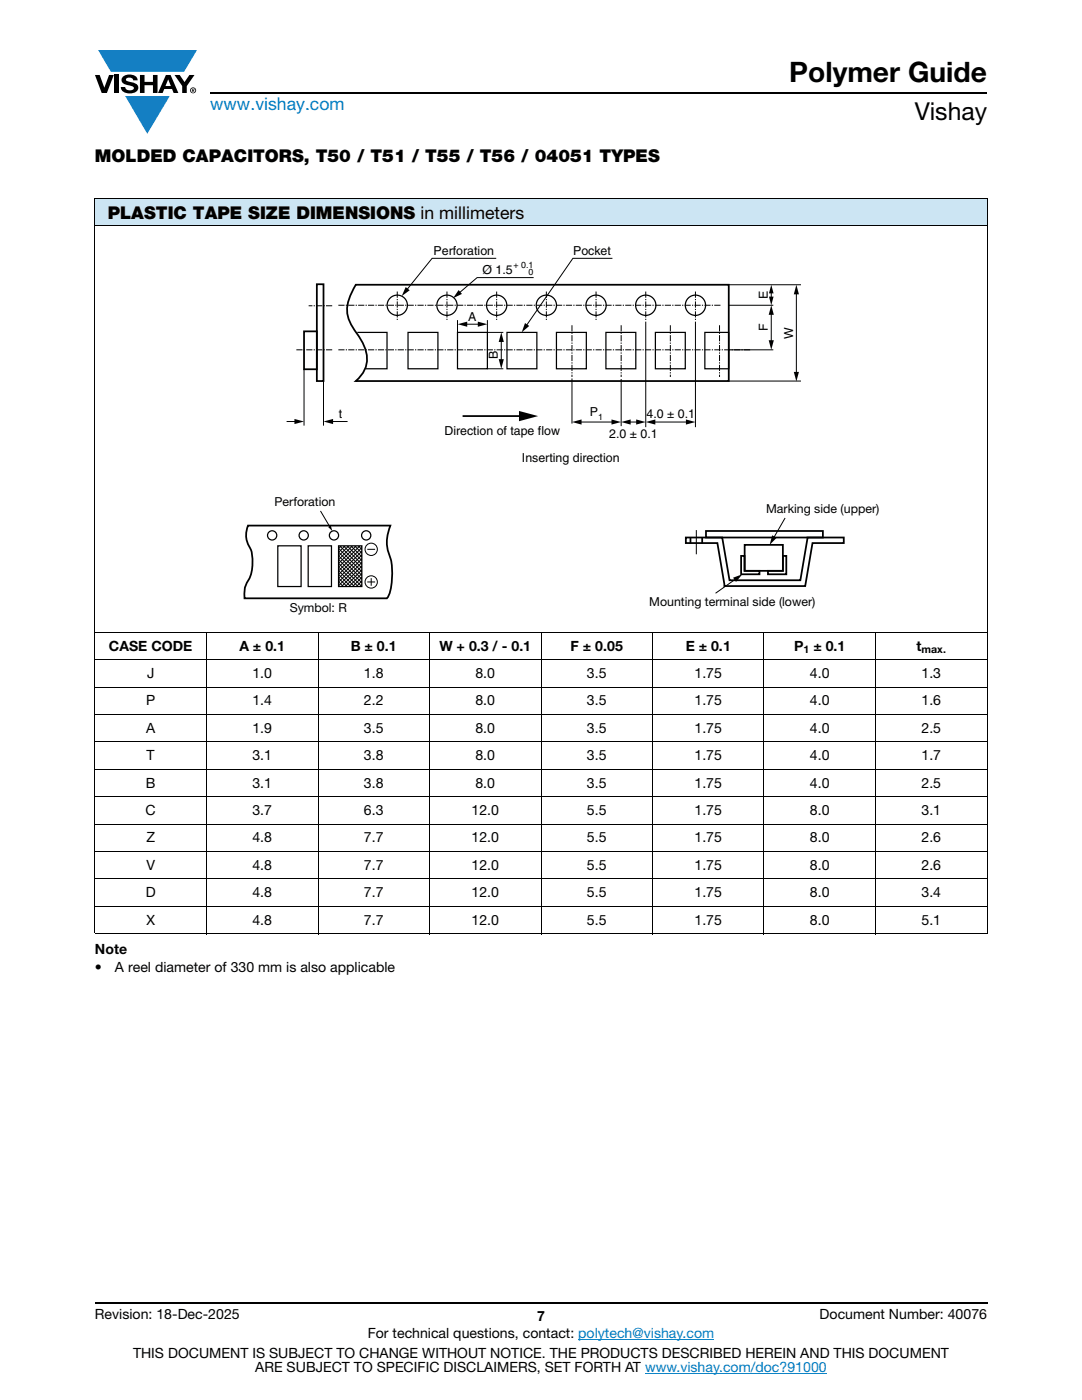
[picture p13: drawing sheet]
<svg xmlns="http://www.w3.org/2000/svg" width="216mm" height="279mm" viewBox="0 0 216 279" stroke-linecap="round" stroke-linejoin="round" font-family="sans-serif">
<defs><g id="words">
<text font-size="5.6" x="157.5" y="16.4">Polymer Guide</text>
<text font-size="4.9" x="182.5" y="24">Vishay</text>
<text font-size="3.5" fill="#007ec4" x="42" y="21.9">www.vishay.com</text>
<g font-size="3.5">
<text x="18.9" y="32.3">MOLDED CAPACITORS, T50 / T51 / T55 / T56 / 04051 TYPES</text>
<text x="21.5" y="43.6">PLASTIC TAPE SIZE DIMENSIONS in millimeters</text>
</g>
<g font-size="2.8">
<text x="21.7" y="129.8">CASE CODE</text>
<text x="47.8" y="129.8">A ± 0.1</text>
<text x="70" y="129.8">B ± 0.1</text>
<text x="87.7" y="129.8">W + 0.3 / - 0.1</text>
<text x="113.9" y="129.8">F ± 0.05</text>
<text x="136.8" y="129.8">E ± 0.1</text>
<text x="158.5" y="129.8">P</text>
<text x="162.3" y="129.8">± 0.1</text>
<text x="182.9" y="129.8">t</text>
<text x="29.3" y="135.3">J</text>
<text x="50.4" y="135.3">1.0</text>
<text x="72.6" y="135.3">1.8</text>
<text x="94.9" y="135.3">8.0</text>
<text x="117.1" y="135.3">3.5</text>
<text x="138.6" y="135.3">1.75</text>
<text x="161.6" y="135.3">4.0</text>
<text x="183.9" y="135.3">1.3</text>
<text x="29.2" y="140.8">P</text>
<text x="50.4" y="140.8">1.4</text>
<text x="72.6" y="140.8">2.2</text>
<text x="94.9" y="140.8">8.0</text>
<text x="117.1" y="140.8">3.5</text>
<text x="138.6" y="140.8">1.75</text>
<text x="161.6" y="140.8">4.0</text>
<text x="183.9" y="140.8">1.6</text>
<text x="29.2" y="146.2">A</text>
<text x="50.4" y="146.2">1.9</text>
<text x="72.6" y="146.2">3.5</text>
<text x="94.9" y="146.2">8.0</text>
<text x="117.1" y="146.2">3.5</text>
<text x="138.6" y="146.2">1.75</text>
<text x="161.6" y="146.2">4.0</text>
<text x="183.9" y="146.2">2.5</text>
<text x="29.3" y="151.7">T</text>
<text x="50.4" y="151.7">3.1</text>
<text x="72.6" y="151.7">3.8</text>
<text x="94.9" y="151.7">8.0</text>
<text x="117.1" y="151.7">3.5</text>
<text x="138.6" y="151.7">1.75</text>
<text x="161.6" y="151.7">4.0</text>
<text x="183.9" y="151.7">1.7</text>
<text x="29.1" y="157.2">B</text>
<text x="50.4" y="157.2">3.1</text>
<text x="72.6" y="157.2">3.8</text>
<text x="94.9" y="157.2">8.0</text>
<text x="117.1" y="157.2">3.5</text>
<text x="138.6" y="157.2">1.75</text>
<text x="161.6" y="157.2">4.0</text>
<text x="183.9" y="157.2">2.5</text>
<text x="29.1" y="162.6">C</text>
<text x="50.4" y="162.6">3.7</text>
<text x="72.6" y="162.6">6.3</text>
<text x="94.1" y="162.6">12.0</text>
<text x="117.1" y="162.6">5.5</text>
<text x="138.6" y="162.6">1.75</text>
<text x="161.6" y="162.6">8.0</text>
<text x="183.9" y="162.6">3.1</text>
<text x="29.2" y="168.1">Z</text>
<text x="29.2" y="173.6">V</text>
<text x="50.4" y="168.1">4.8</text>
<text x="50.4" y="173.6">4.8</text>
<text x="72.6" y="168.1">7.7</text>
<text x="72.6" y="173.6">7.7</text>
<text x="94.1" y="168.1">12.0</text>
<text x="94.1" y="173.6">12.0</text>
<text x="117.1" y="168.1">5.5</text>
<text x="117.1" y="173.6">5.5</text>
<text x="138.6" y="168.1">1.75</text>
<text x="138.6" y="173.6">1.75</text>
<text x="161.6" y="168.1">8.0</text>
<text x="161.6" y="173.6">8.0</text>
<text x="183.9" y="168.1">2.6</text>
<text x="183.9" y="173.6">2.6</text>
<text x="29.1" y="179">D</text>
<text x="50.4" y="179">4.8</text>
<text x="72.6" y="179">7.7</text>
<text x="94.1" y="179">12.0</text>
<text x="117.1" y="179">5.5</text>
<text x="138.6" y="179">1.75</text>
<text x="161.6" y="179">8.0</text>
<text x="183.9" y="179">3.4</text>
<text x="29.2" y="184.5">X</text>
<text x="50.4" y="184.5">4.8</text>
<text x="72.6" y="184.5">7.7</text>
<text x="94.1" y="184.5">12.0</text>
<text x="117.1" y="184.5">5.5</text>
<text x="138.6" y="184.5">1.75</text>
<text x="161.6" y="184.5">8.0</text>
<text x="183.9" y="184.5">5.1</text>
<text x="18.9" y="190.4">Note</text>
<text x="18.9" y="193.9">•</text>
<text x="22.9" y="193.9">A reel diameter of 330 mm is also applicable</text>
<text x="18.9" y="263.3">Revision: 18-Dec-2025</text>
<text x="107.2" y="263.6">7</text>
<text x="163.6" y="263.3">Document Number: 40076</text>
<text x="73.4" y="267.1">For technical questions, contact: polytech@vishay.com</text>
<text x="26.5" y="271">THIS DOCUMENT IS SUBJECT TO CHANGE WITHOUT NOTICE. THE PRODUCTS DESCRIBED HEREIN AND THIS DOCUMENT</text>
<text x="50.9" y="273.8">ARE SUBJECT TO SPECIFIC DISCLAIMERS, SET FORTH AT www.vishay.com/doc?91000</text>
</g>
<g font-size="2.5">
<text x="86.5" y="50.9">Perforation</text>
<text x="114.4" y="50.9">Pocket</text>
<text x="96.3" y="54.6">Ø 1.5</text>
<text x="153.2" y="59.7" transform="rotate(-90 153.2 59.7)">E</text>
<text x="93.4" y="64.1">A</text>
<text x="99.4" y="71.7" transform="rotate(-90 99.4 71.7)">B</text>
<text x="153.2" y="66.1" transform="rotate(-90 153.2 66.1)">F</text>
<text x="158.2" y="67.6" transform="rotate(-90 158.2 67.6)">W</text>
<text x="67.6" y="83.5">t</text>
<text x="117.7" y="83">P</text>
<text x="129" y="83.4">4.0 ± 0.1</text>
<text x="88.7" y="86.7">Direction of tape flow</text>
<text x="121.6" y="87.4">2.0 ± 0.1</text>
<text x="104.1" y="92.2">Inserting direction</text>
<text x="54.8" y="101.1">Perforation</text>
<text x="152.9" y="102.3">Marking side (upper)</text>
<text x="57.8" y="122.1">Symbol: R</text>
<text x="129.5" y="120.9">Mounting terminal side (lower)</text>
</g>
<g font-size="2.1">
<text x="160.3" y="130.3">1</text>
<text x="183.9" y="130.3">max.</text>
</g>
<g font-size="1.8">
<text x="102.5" y="53.5">+ 0.1</text>
<text x="105.5" y="54.9">0</text>
<text x="119.4" y="83.7">1</text>
</g>
</g></defs>
<g fill="#147fc3">
<path d="M19.6 10h19.7l-2.6 4.3h-1.1h-13.5z"/>
<path d="M25 19.2h8.9l-4.5 7.5z"/>
</g>
<g fill="#000">
<path d="M18.9 15h1l.9 2.5 1-2.5h.9l-1.4 3.6h-1zM22.9 15h.9v3.6h-.9zM24.6 15.3a2.1 2.1 0 0 1 2.8 .3l.1 .4h-.9a.79 .79 0 0 0-.7-.5 .79 .79 0 0 0-.8 .4l.3 .3 1 .2a1.08 1.08 0 0 1 1.2 1 1.08 1.08 0 0 1-1.1 1.2 1.73 1.73 0 0 1-2.4-1.2h.9a.96 .96 0 0 0 .8 .6 .96 .96 0 0 0 .9-.4 1.31 1.31 0 0 0-1.2-.6 1.03 1.03 0 0 1-1.1-.6 1.03 1.03 0 0 1 .2-1.1zM27.9 15h.9v1.3h1.7v-1.3h.9v3.6h-.9v-1.6h-1.7v1.6h-.9zM34.8 15h1.1l.9 1.4 1-1.4h1l-1.5 2.2v1.4h-.9v-1.4z"/>
<path d="M33.6 15.9l.5 1.3h-1.1zM33.1 15l-1.6 3.6h1l.3-.8h1.5l.3 .8h1l-1.6-3.6z"/>
<path d="M38.4 17.8h.2v.2h-.2zM38.3 17.7v.7h.1v-.3l.4 .3-.2-.3 .2-.2-.1-.2z"/>
<path d="M38.1 18a.46 .46 0 0 1 .9 0 .46 .46 0 0 1-.9 0zM37.9 18a.6 .6 0 0 0 1.2 0 .6 .6 0 0 0-1.2 0z"/>
</g>
<path d="M42 18.6h155M18.9 260h178.1" fill="none" stroke="#000" stroke-width=".36"/>
<path d="M115.4 267.3h27.1M128.7 274h36.3" fill="none" stroke="#007ec4" stroke-width=".2"/>
<path d="M18.9 39.5h178.1v5.5h-178.1z" fill="#cce5f3"/>
<g fill="none" stroke="#000" stroke-width=".2">
<path d="M18.9 39.5h178.1M18.9 39.6v146.7M197 39.6v146.7M18.9 45h178.1M99 51.6h-12.8l-5.1 6.3M106.5 55.4h-11.3l-3.6 3.1M122.2 51.6h-7.9l-9.3 13.4M145.4 56.8h14.4M153.9 58.2v1.3M158.9 58.4v16.2M60.7 73.7v11.2M64.6 73.7v11.2"/>
<path d="M91.3 63.9v2.4M92.9 64.7h2.8M97.3 73.6h3.1M97.3 63.9v2.4h3.1M100 67.9v4.1M114.1 75.5v9M123.9 75.6v9.4M128.9 64.2v21M138.8 64.2v21M145.4 69.8h8.9M145.4 60.9h8.9M145.4 76h14.4"/>
<path d="M153.9 62.5v5.7M57.2 84.1h1.9M66.1 84.1h3.3M115.7 84.2h6.7M125.5 84.2h1.8M130.4 84.2h6.8M63.9 102l1.9 3.2M67.5 109.4l4.8 4.7M67.5 110.1l4.8 4.8M67.5 110.9l4.8 4.7M67.5 111.6l4.8 4.8M67.5 112.4l4.8 4.7"/>
<path d="M67.5 113.1l4.1 4.1M67.5 113.8l3.3 3.4M67.5 114.6l2.6 2.6M67.5 115.3l1.8 1.9M67.5 116.1l1.1 1.1M67.5 116.8l.4 .4M67.8 108.9l4.5 4.5M68.1 108.9l-.6 .6M68.5 108.9l3.8 3.8M68.9 108.9l-1.4 1.4M69.3 108.9l3 3M69.6 108.9l-2.1 2.1"/>
<path d="M70 108.9l2.3 2.3M70.3 108.9l-2.8 2.9M70.7 108.9l1.6 1.5M71.1 108.9l-3.6 3.6M71.5 108.9l.8 .8M71.8 108.9l-4.3 4.3M72.3 109.2l-4.8 4.8M72.3 110l-4.8 4.7M72.3 110.7l-4.8 4.8M72.3 111.5l-4.8 4.7M72.3 112.2l-4.8 4.7M72.3 112.9l-4.3 4.3"/>
<path d="M72.3 113.7l-3.5 3.5M72.3 114.4l-2.8 2.8M72.3 115.2l-2 2M72.3 115.9l-1.3 1.3M72.3 116.6l-.6 .6M73.3 116.1h1.6M73.3 109.6h1.6M74.1 115.4v1.5M138.9 105.8v4.8M146.9 115.5l-4.1 2.9M156.7 103.4l-2.3 4M18.9 126.2h178.1"/>
<path d="M18.9 131.7h178.1M18.9 137.1h178.1M41.2 126.1v60.3M63.5 126.1v60.3M85.7 126.1v60.3M107.9 126.1v60.3M130.2 126.1v60.3M152.4 126.1v60.3M174.7 126.1v60.3M18.9 142.6h178.1M18.9 148.1h178.1M18.9 153.5h178.1"/>
<path d="M18.9 159h178.1M18.9 164.5h178.1M18.9 169.9h178.1M18.9 175.4h178.1M18.9 180.9h178.1M18.9 186.4h178.1"/>
<circle cx="74.1" cy="109.6" r="1.23"/>
<circle cx="74.1" cy="116.1" r="1.23"/>
</g>
<path d="M63.2 56.7h1.4v19.3h-1.4zM71 56.8h74.4v19.2h-74.4a5.7 5.7 0 0 0 1.3-7.6l-1.1-1.9a6.8 6.8 0 0 1-1.3-7.5zM60.7 66.1h2.5v7.6h-2.5zM92.3 83h12M49.5 104.9h28.4a7.9 7.9 0 0 0 .1 6.7 14.5 14.5 0 0 1-.4 7.3l-.4 .5h-28.4v-1.5a4.4 4.4 0 0 1 .8-2.2 8 8 0 0 0-.3-7.7 4.8 4.8 0 0 1 .2-3.1zM136.8 107.3h7.3l1.5 8.5h14.1l1.4-8.5h7.3v1.1h-6.3l-1.4 8.6h-16.2l-1.4-8.6h-6.3zM137.8 107.3v1.2M140.1 107.3v1.2M140.9 106h23.3v1.3h-23.3zM147.9 110.9h.7v3h2.9v.7h-3.6zM148.6 108.7h7.6v5.2h-7.6zM156.2 110.9h.7v3.7h-3.7v-.7h3z" fill="none" stroke="#000" stroke-width=".35"/>
<g fill="none" stroke="#000" stroke-width=".25">
<path d="M71.3 66.3h5.9v7.3h-4.3M81.4 66.3h6v7.3h-6zM91.3 66.3h6v7.3h-6zM101.2 66.3h5.9v7.3h-5.9zM111 66.3h6v7.3h-6zM120.9 66.3h6v7.3h-6zM130.8 66.3h5.9v7.3h-5.9zM140.6 66.3h4.8v7.3h-4.8zM55.4 108.9h4.7v8.2h-4.7zM61.5 108.9h4.6v8.2h-4.6zM67.6 108.9h4.6v8.2h-4.6z"/>
<circle cx="79.3" cy="60.9" r="2.02"/>
<circle cx="89.2" cy="60.9" r="2.02"/>
<circle cx="99.1" cy="60.9" r="2.02"/>
<circle cx="109" cy="60.9" r="2.02"/>
<circle cx="118.9" cy="60.9" r="2.02"/>
<circle cx="128.9" cy="60.9" r="2.02"/>
<circle cx="138.8" cy="60.9" r="2.02"/>
<circle cx="54.3" cy="106.8" r=".92"/>
<circle cx="60.6" cy="106.8" r=".92"/>
<circle cx="66.6" cy="106.8" r=".92"/>
<circle cx="73.1" cy="106.8" r=".92"/>
</g>
<g fill="none" stroke="#000" stroke-width=".2" stroke-dasharray="1.2 .2 .2 .2" stroke-linecap="butt">
<path d="M79.3 58.2v5.7M89.2 58.2v5.7M99.1 58.2v5.7M109 58.2v5.7M118.9 58.2v5.7M128.9 58.2v5.7M138.8 58.2v5.7M66.3 61h-4.7M66.3 69.8h-7.2M67.5 60.9h76.5M67.5 69.8h82.2M114.1 64.9v10.3"/>
<path d="M123.9 64.9v10.3M133.8 64.9v10.3M143.6 64.9v10.3"/>
</g>
<g fill="#000">
<path d="M81 57.3l.8 .6-1.6 1.2zM91.5 57.9l.7 .8-1.8 .8zM153.9 56.8l.5 1.8h-1zM153.4 59.2h1l-.5 1.7zM158.9 56.8l.5 1.9h-1zM91.3 64.7l1.9-.5v1zM95.3 64.2l2 .5-2 .5zM100 66.3l.5 1.9h-1zM99.5 71.7h1l-.5 1.9zM104.8 64.5l.8 .6-1.5 1.2zM153.9 60.9l.5 1.9h-1zM153.4 67.9h1l-.5 1.9z"/>
<path d="M158.4 74.2h1l-.5 1.9zM58.8 83.6l1.9 .5-1.9 .5zM64.6 84.1l1.9-.5v1zM103.6 82l3.8 1-3.8 1.1zM114.1 84.2l1.9-.5v1zM122 83.7l1.9 .5-1.9 .5zM123.9 84.2l1.9-.5v1zM126.9 83.7l2 .5-2 .5zM128.9 84.2l1.9-.5v1zM136.9 83.7l1.9 .5-1.9 .5zM65.5 105.2l.5-.3 .3 1.1zM146.3 115.3l1.8-.7-1.2 1.5z"/>
<path d="M154.1 106.8l.9 .5-1.4 1.4z"/>
</g>
<use href="#words"/>
</svg>
